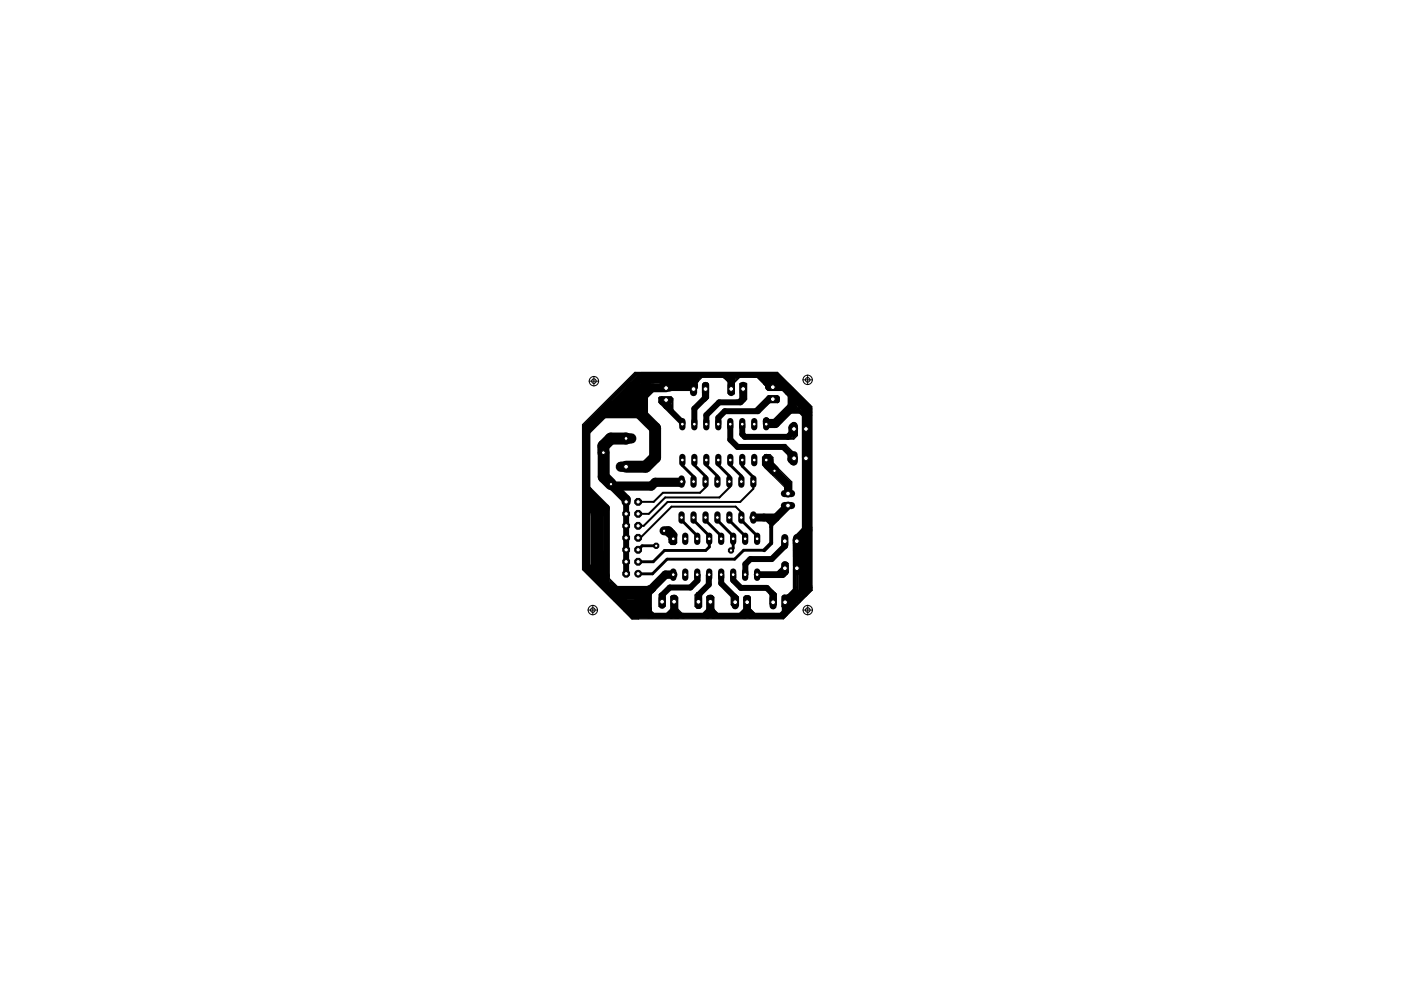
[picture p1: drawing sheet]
<svg xmlns="http://www.w3.org/2000/svg" width="297mm" height="210mm" viewBox="0 0 297 210" stroke-linecap="round" stroke-linejoin="round" font-family="sans-serif">
<g fill="#000" stroke="#000" stroke-width="1.3">
<path d="M147.6 79.5h5.8zM153.4 79.5h.9zM154.3 79.5l.7 .7zM154.3 79.5h5.7zM160 79.5h4.6zM164.6 79.5l2.2 2.2zM141.3 84.9v1.3zM144.7 89.6v.3zM141.3 86.2l3.4 3.4zM141.2 82.3h5.6zM146.8 82.3l.2 .2zM147.6 79.5l-.5 .5z"/>
<path d="M147.2 86.7v3.2zM147.2 86.7l2.4-2.4zM149.6 82.5v1.8zM149.8 88v1.9zM149.8 88l2.7-2.7zM152.3 88.6v1.3zM153.7 87.2l-1.4 1.4zM152.5 85.3h4.5zM153.7 87.2h7zM154.8 89.9v3.3zM154.8 93.2l1.6 1.6zM155 80.2v2.3z"/>
<path d="M156.4 94.8h9.7zM157 85.3l.1-.1zM157.6 84.7l-.5 .5zM157.4 89.9v2.2zM157.6 82.7v2zM157.6 82.5v.2zM157.4 92.1l.5 .5zM157.9 92.6h9.1zM160.7 87.2l2.5-2.5zM163.2 84.7h.6zM166.1 94.8l1.7 1.7zM165.6 82.2h.7z"/>
<path d="M166.3 82.2l.5-.5zM167 92.6l.1-.1zM168 91.6l-.9 .9zM129.7 102.5l-.2 .2zM132.8 116.6v2.5zM132.8 114v2.6zM132.8 111.5v2.5zM132.8 108.9v2.6zM132.8 106.4v2.5zM142.8 114l-.1 .2zM159.1 118.5l-1.1 1.1zM159.1 118.5h4.5z"/>
<path d="M163.6 118.5l2.8-2.7zM128.7 124.2l.6 .7zM129.3 124.9h8.8zM131.3 125.9l.7 .7zM132 126.6h3.3zM132.7 129.2l1.3 1.3zM132.7 129.2l.4-.4zM132.8 119.1v2.5zM134.1 130.6h8.2zM134.7 127.8v1.8zM134.7 129.6l.9-.8zM135.6 128.8h.2z"/>
<path d="M135.7 126.7v.6zM134.7 127.8l1-1.1zM135.7 128.9v.7zM135.7 129.6l.8-.7zM135.8 128.8l-.1 .1zM135.7 127.3l.7 .8zM136.6 128.9l.2 .2zM136.8 129.1v.5zM136.8 129.6l.5-.4zM137.1 125.1v4.1zM137.1 129.2h.5zM137.3 129.2h.3z"/>
<path d="M137.3 130.3l.1 .2zM131.3 125.9h6.2zM137.6 124.8v4.4zM137.6 124.8h.7zM137.6 129.2v.6zM137.6 129.8l.7 .7zM138.1 124.9h.4zM138.3 124.8v.3zM137.1 125.1h1.2zM137.4 130.5h.9zM138.5 124.9l-1 1zM140.4 126.2l1.6-1.6z"/>
<path d="M140.4 126.2v1.4zM142 124.6h4.4zM142.3 130.6l.6-.7zM142.9 127.6v2.3zM142.9 129.8l.8 .8zM143.7 130.6h1.1zM144.8 130.6h5.2zM146.4 124.6l1.5-1.5zM147.9 121.9v1.2zM148.1 126.2v1.4zM148.2 126.1l-.1 .1zM150.3 124l-2.1 2.1z"/>
<path d="M150.6 129.9l-.6 .7zM150.3 121.9v2.1zM150.3 121.9l.1-.1zM150.6 127.6v2.3zM150.6 129.9l.7 .7zM151.3 130.6h6.6zM152.9 121.8v1.9zM155.4 121.8v1.2zM155.4 123l1.7 1.7zM152.9 123.7l3 3zM155.9 126.7v1zM157.1 124.7h5.5z"/>
<path d="M158.5 129.9l-.6 .7zM158 119.6v2.2zM158.5 129.9l.6 .7zM159.1 130.6h6.9zM162.6 124.7l1 .9zM163.6 125.6l.3 .4zM163.9 126v1.7zM166 130.6l.5-.5zM166.5 127.7v2.4zM166.5 127.7v2.2zM166.5 128.9v1zM166.5 128.9l3.6-3.6z"/>
<path d="M168 126.2l.5-.5zM168.3 125.7v.6zM168 126.2h.4zM168.5 125.5v.2zM168.5 125.5l-.2 .2zM168.4 126.2l.3-.3z"/>
</g>
<g fill="#000" stroke="#000" stroke-width="1.7">
<path d="M129.7 86.5l.8-.8zM130.5 85.7h3.8zM133.4 83.3l-1.5 1.5zM133.4 83.1v.2zM133.4 83.1l.2 .2zM133.6 83.3h1.5zM134.3 85.7l1.1 1.1zM131.9 84.8h2.5zM129.7 86.5h5.1zM135.2 83.4v.7zM135.2 84.1l1.9-2zM135.4 86.8h1z"/>
<path d="M136 85.3l-1.2 1.2zM134.4 84.8l2 2zM136.5 84v4.2zM137.1 82.1h1.3zM136.5 84l1.9-1.9zM164.2 99.8l2.9 2.9zM167.8 96.5v.9zM167.8 97.4l.4 .4zM168.2 97.3v.5zM168.2 97.3l.2-.1zM170.9 88.3v2.7zM170.9 91v6.2z"/>
<path d="M171.1 88l-.2 .2zM142.3 113.1h.1zM142.4 113.1l.4 .4zM144.4 102.3l.1-.2zM159.7 109.7h2.3zM162 109.7h2.5zM164.5 109.7l2.6-2.5zM167.1 102.7v1.9zM168.9 115.1l.1 .1zM171.1 113.6l-1 1zM170.8 113.3v10.9zM170.8 113.3l.5-.5z"/>
<path d="M168.9 115.1l.1 5.4zM170.1 114.6v10.7zM170.1 125.3l1.1-1.1zM171.2 124v.2zM171.2 124l.1-.1zM171.3 112.8v11.1z"/>
</g>
<g fill="#000" stroke="#000" stroke-width="1.9">
<path d="M162.8 89.8h1.6zM167.4 82.9l.6 .6zM168 86.2l-3.6 3.6zM168 83.5v2.7zM129.5 102.7l.5 .4zM130 103.1h8.1zM132.8 105.9v.5zM129.5 102.7l3.3 3.2zM138.1 103.1l.8-.8zM138.9 102.3h5.5zM140.8 112.5h.9zM141.7 112.5l.3 .3z"/>
<path d="M142 112.8l.3 .3zM131.2 126.9l.7 .7z"/>
</g>
<g fill="#000" stroke="#000" stroke-width="1">
<path d="M136 79.4h11.5zM147.5 79.5l-.4 .5zM147.5 79.4v.1zM160 79.5h.5zM160.5 79.5l1.8 1.8zM162.8 79.7h.2zM163 79.7h.8zM163.8 79.7l.6 .5zM164.6 79.5l1.2 1.2zM128 87.4v.4zM128 87.4l5.9-6zM133.9 81.4l2.1-2z"/>
<path d="M133.9 81.4h1.1zM135 81.4l1.4-1.3zM136.2 81.3h1.1zM136.4 80.1h10.5zM137.7 80.9l-.4 .4zM137.4 80.2l-1.2 1.1zM137.7 80.9h2.4zM140.1 80.9l.6 .5zM140.7 81.1v.3zM141 80.8l-.3 .3zM141 80.8v.3zM141 81.1l.3 .3z"/>
<path d="M141.7 80.9l-.4 .4zM141.7 80.9v.3zM141.7 81.2l.4 .4zM142.1 81.2v.4zM142.1 81.2l.2-.3zM142.3 80.9v.4zM142.3 81.3l.3 .2zM142.6 81.3v.2zM142.6 81.3l.3-.3zM142.9 81h2.6zM143.2 81.6h2.3zM145.5 81l.6 .6z"/>
<path d="M145.5 81.6l.8-.7zM143.2 81.6h2.9zM146.3 80.9h.7zM146.9 81.5h.4zM146.9 80.1l.1 .1zM147 80.9l.7-.7zM137.4 80.2h9.6zM147.3 81.5l.2 .2zM147.5 81.7v.4zM147 82.5l.5-.4zM147.7 80.2v.5zM146.9 81.5l.8-.8z"/>
<path d="M162.3 81.3l.5 .4zM162.3 80.2v1.1zM162.3 80.2l.4 .4zM162.7 80.6h.3zM162.8 81.9v.3zM162.8 81.9l.1-.1zM163.5 80.9l-.7 .8zM162.8 82.2l.1 .1zM163 79.7v.9zM162.9 82.3h.1zM163.4 82.1h.5zM163.4 82v.1z"/>
<path d="M163.5 80.3v.6zM163.5 80.3l.9 .9zM163.8 81.5l-.4 .5zM163.8 81.5h.3zM164.4 81.2l.5 .5zM164.4 80.2v1zM164.4 81.2v.6zM164.1 81.5l.3 .3zM164.9 81v.7zM165.8 80.7v.9zM165.8 81.6l.2 .2zM163.1 82.4h2.8z"/>
<path d="M166 81.8v.5zM166 82.3l-.1 .1zM141.6 113.2l.5 .6zM141.6 113.2l.4-.4zM142.1 113.8l.2 .2zM142.3 114h.5zM135.2 128h1.2zM136.4 126.7v1.4z"/>
</g>
<g fill="#000" stroke="#000" stroke-width="1.8">
<path d="M124.3 91.5l3.7-3.7zM128 87.8h7.9zM133.5 82.3h7.7zM162.5 97.5h.4zM168 90.7v.9zM168 90.7l.3-.3zM168.3 90.4v.4zM168.3 90.8v.2zM124.3 103.8l.1 .1zM124.3 91.5v12.3zM124.3 107.9h1.2zM124.3 103.8v4z"/>
<path d="M124.9 105.4v1.6zM124.9 107v.2zM124.9 107.2l-.6 .6zM125.5 107.9l.2 .2zM125.7 107.8v.3zM124.9 107l.8 .8zM126.1 109l1-1zM127.1 109.1v8.1zM127.6 108.6l-.5 .5zM127.1 117.2l.5 .5zM124.3 107.9v12.4zM126.1 109v11.2z"/>
<path d="M126.1 120.2l1.5 1.5zM127.6 117.7v4zM124.3 120.3l5.2 5.2zM129.5 125.5h.2zM131 126.7l1.3 1.3zM132.3 128h2.9zM141.1 121.8l-3 3.1zM141.1 121.8h1.6z"/>
</g>
<g fill="#000" stroke="#000" stroke-width="2.2">
<path d="M162.9 97.5v1zM162.9 98.5l1.3 1.3zM166.6 82.2l.8 .7zM167.4 82.9l3.7 3.7zM171.1 86.6v.8zM171.1 87.4v.6zM169.2 114.4v.3zM169.2 115.2v4.9zM170.7 112.8l.4-.3zM170.7 112.8l-1.5 1.6zM171.1 88v24.5zM125 120.8l4.7 4.7z"/>
<path d="M129.7 125.5l1.3 1.2zM131 126.7l.2 .2zM131.2 126.9l1.9 1.9zM133.1 128.8l.4 .4z"/>
</g>
<g fill="#000" stroke="#000" stroke-width=".42">
<path d="M134.8 79.1h2.4zM134.9 79.4h2zM137.2 79.1l-.3 .3zM123.6 90.7v.7zM123.6 90.3v.4zM134.8 79.1l-11.2 11.2zM139.8 84.4v.9zM139.8 84.4l.1-.2zM139.9 84.2h.5zM139.8 85.3l.2 .2zM140.1 84.5v1.1zM140.1 84.5l.2-.3z"/>
<path d="M140.3 84.2h2zM140.4 84.6v.9zM140.4 84.6l.1-.1zM140.6 84.5l.1 .1zM140.4 85.5l.2 .2zM140 85.5h.7zM140.7 84.6v.9zM140.1 85.6l.8 .8zM141 86.4l.3-.2zM140.6 85.7h1.2zM141.9 84.5l.2 .1zM142.1 84.6v1.4z"/>
<path d="M141.8 85.7l.3 .3zM141.9 84.5h.2zM142.2 84.6v1.3zM142.1 84.5l.1 .1zM142.3 84.2l.3 .3zM142.3 86v.6zM142.6 84.5v2.4zM142.3 86.6l.3 .3zM149 81.5v3zM149.2 81.3l-.2 .2zM149.3 81.6h.4zM149.3 81.6v.2z"/>
<path d="M149.5 82.1h.4zM149.5 82.1v.3zM149.6 84.9l.5-.6zM149.5 82.4l.1 .1zM149.7 81.6l.3-.3zM149.9 84.6l-.3 .3zM149.9 82.1v2.5zM149.3 81.8h.6zM149.2 81.3h.8zM150.1 81.6l-.2 .2zM150.1 81.5v2.8zM156.1 85h.4z"/>
<path d="M157 84.5l-.5 .5zM156.1 85l.4 .3zM157 81.4v3.1zM157 81.3h1.1zM156.5 85.3h.7zM157.3 85.2l-.1 .1zM157.3 81.6v3.6zM157.3 81.6h.4zM157.3 81.4h.2zM157.5 81.4l.2 .2zM157.7 81.6l.1 .1zM157.7 81.4v.2z"/>
<path d="M157.8 81.4v.2zM157.3 81.4h.5zM157.8 81.6l.1 .1zM157.5 85.3l.7-.7zM158.2 81.4v3.2zM135.3 106.4h3.3zM135.3 108.9h2.3zM135.3 111.5h1.2zM135.3 114h.5zM135.8 114l6.6-6.6zM141.5 106.4l-5 5.1zM137.6 108.9l3.4-3.4z"/>
<path d="M138.6 106.4l1.9-1.9zM140.5 104.5h7.9zM141 105.5h11.5zM141.5 106.4h15.4zM141.9 114.4v.6zM141.9 114v.4zM141.9 115l.4 .4zM141.9 114.4h.7zM142.1 113.8l-.1 .2zM142.3 115.4h.8zM142.2 114.8l.2 .2zM142.4 107.4h13.6z"/>
<path d="M142.4 115h.1zM142.6 114.4l.5 .5zM142.5 115l.1 .1zM142.6 115.1h.2zM142.8 115.1l.2-.2zM143.1 115.4l.3-.3zM143.4 113.3v1.8zM143 112.9l.4 .4zM148.4 104.5l1.2-1.2zM149.6 102.1v1.2zM152.5 105.5l2.2-2.2zM154.7 102.1v1.2z"/>
<path d="M156 107.4l1.2 1.3zM156.9 106.4l2.8-2.8zM157.2 108.7v1zM159.7 102.1v1.5zM137.3 130.3h4.3zM141.6 130.3l.7 .7zM142.3 131h1.4zM143 130.8h6.8zM143 130.8l.1 .1zM143.7 131l.1-.1zM143.1 130.9h.7zM149.8 130.8l.3 .2z"/>
<path d="M150.1 131h1.1zM151.3 130.9h6.6zM157.9 131h1.2zM159.1 130.9h7.1zM165.3 130.2h.4zM165.7 130.2l.4-.4zM165.9 126.5v2.1zM165.9 126.5l.2-.1zM166 128.6v1zM166 129.6l-.7 .6zM166.1 126.4v1.9zM166.1 128.3l.3-.3z"/>
<path d="M166.1 126.4h1.3zM166.1 128.8v1zM165.9 128.6l.2 .2zM166.2 130.9l3.3-3.3zM166.2 126.3l-.1 .1zM166.4 126.6v1.4zM166.4 126.6l.3 .3zM166.7 126.9v.2zM166.7 127.1l.2 .2zM166.8 126.6v.3zM166.8 126.6l.1 .1zM166.8 126.9v.1z"/>
<path d="M166.9 127.3h.1zM166.9 126.7h.2zM167 126.2l1.7-1.7zM166.8 127l.2 .3zM167.2 129.2v.4zM167.2 129.2l1.3-1.3zM167.2 126.7v.3zM167.2 127.1h.1zM167.3 127.1l.3-.2zM167.4 126.6v2zM166 128.6h1.4zM167.5 126.3l-.1 .1z"/>
<path d="M167 126.2h.5zM166.2 126.3h1.3zM167.4 126.6l.2 .1zM168.5 128.3l-1.3 1.3zM168.5 127.8l.3-.2zM168.4 120.5l.3 .3zM168.7 124.5v1.4zM168.7 125.9l.4-.4zM168.7 120.8v3.7zM167.5 126.3l1.3 1.3zM169.7 126.6l-.8 1.1zM169 120.5v.7z"/>
<path d="M169.1 121.4v3.9zM169 121.2l.1 .2zM169.1 125.3v.2zM172 124.9l-2.5 2.7zM169.5 127v.2zM169.5 127l-.6 .7zM169.7 126.6l-1.2 1.7zM170 126.5l-.5 .7zM172 124.5v.4zM170 126.5l2-2z"/>
</g>
<g fill="#000" stroke="#000" stroke-width=".25">
<path d="M123.5 90l11.1-11zM148.7 80l-.5 .4zM148.7 80h.2zM153.4 79.5v.5zM156.9 79.9l-1.3 1.4zM156.9 79.8v.1zM134.6 79h30.2zM123.5 90v30.8zM123.7 91.5h.6zM147.6 81l-.1 .1zM147.7 80.7l.2 .2zM147.8 81v.9z"/>
<path d="M147.6 81h.2zM147.8 81l.1-.1zM148.9 80l-1 .9zM148.2 80.2v.2zM153.4 80l.1 .1zM153.5 80.1h2.1zM153.5 80.1l.8 .9zM153.6 80.2l.2 .2zM153.8 80.4h.3zM153.9 80.1l.4 .5zM154.1 80.4l.4 .3zM153.6 80.2l.7 .7z"/>
<path d="M154.3 80.6v.3zM154.3 81v2.4zM154.3 83.4l.2 .1zM154.5 80.7v.6zM154.5 83.5h1.1zM155.6 80.8l.6-.7zM155.6 80.8v.7zM155.6 81.3v.2zM155.6 80.1l.1 .2zM155.6 83.5l.1-.1zM155.7 80.9v2.5zM155.7 80.3v.5z"/>
<path d="M155.8 80.9l1.1-1.1zM153.9 80.1h2.3zM156.2 80.1l.2-.2zM161.7 97.8l.1-.1zM161.7 97v.8zM161.7 97.8v.8zM161.8 97.4v.3zM161.8 98.5l.4 .4zM161.8 96.9v1.6zM161.8 96.9l-.1 .1zM161.7 98.6l.5 .5zM162.2 98.9v.2z"/>
<path d="M162.2 96.5l-.4 .4zM162.2 96.5h.6zM162.2 96.6l.2-.2zM162.3 96.4l-.1 .1zM162.4 96.4h.5zM162.8 96.5l.1-.1zM162.3 96.4h1zM163.3 96.4l.6 .6zM163.9 97v1.2zM166.1 94.8l.1-.1zM166.1 94.3h.4zM166.2 94.3h.3z"/>
<path d="M166.2 94.3v.4zM166.6 94.3l2 1.9zM167.1 93.1h1.2zM167.1 92.6v.5zM167.7 93l.4-.4zM168.1 92.6h.2zM167.7 92.9h.5zM168.3 93.1l.8-.7zM168.4 92.5l-.1 .1zM168.4 92.5l.4-.4zM168.8 86.2v.5zM168.8 86.2l.2-.2z"/>
<path d="M168.1 92.8l.7-.7zM168.8 86.7l.1 .1zM169 91.2v.9zM169 92.1l-.8 .8zM169 86v.6zM169 86.6h.5zM169.1 91.4v1zM169 91.2l.1 .2zM169.1 86.3v.2zM168.3 86.9h1.2zM169.1 86.3l.4 .3zM168.9 86.8h.7z"/>
<path d="M169.5 86.9l.7 .7zM170.2 87.4v.2zM169.6 86.8l.6 .6zM170.2 87.6h.1zM164.8 79l7.3 7.2zM163.8 100.7h.7zM164.5 100.7l3.4 3.4zM165.8 119.6l.3-.3zM166 119.7v.7zM166.1 119.3h.7zM166.1 119.5l-.1 .2zM166.2 119.8v.3z"/>
<path d="M166.1 119.5l.1-.1zM166.2 119.8l.1-.1zM166.4 119.9v.2zM166.5 119.7v.1zM166.4 120h.1zM166.2 119.4h.4zM166.8 119.5l-.1 .1zM166.8 119.5h.1zM166.8 119.3l.2 .1zM166.6 119.8l.3 .2zM166.9 119.5v.3zM166.9 119.8l-.3 .4z"/>
<path d="M167.1 104.6l.2-.2zM166.6 119.4l.5 .5zM167.1 119.5v1.8zM167.3 104.4h.2zM167.5 104.4h.2zM163.8 100.7l3.7 3.7zM167.7 104.4l.2-.2zM163.9 98.2l4 4zM167.9 102.2v1.9zM167.9 104.2v.5zM167.9 104.7l-.3 .3zM170.7 112.8h.4z"/>
<path d="M123.5 120.8l10.5 10.4zM128.6 122.1l2.4 2.4zM128.7 123.8v.4zM129.4 123.1v1zM129.4 123.1l1 1zM129.5 123.5v.2zM129.5 123.5h.1zM129.6 123.5l.5 .6zM129.7 123.5l.5 .6zM129.5 123.7l.5 .5zM130.4 124.1v.1zM130 124.2h.4z"/>
<path d="M130.4 124.2h.1zM131 124.5v1.2zM129.4 124.1l1.6 1.6zM133.8 130.7v.3zM133.8 131l.2 .2zM134 131.2h1.4zM134 131.2h32.1zM133.9 130.6l.1-.1zM139.9 125.9l-.2 .2zM139.7 126.1v2.5zM139.7 128.6h1.2zM140 125.9h.1z"/>
<path d="M140.1 125.9l.3 .3zM140.9 128.6l.2-.1zM141.1 126.2v2.3zM141 130.1h.2zM141.2 130.1l1.1-1.1zM141.2 130.1h.3zM141.5 130.1l.1 .2zM143.6 129l1.2 1.3zM144.8 130.3v.2zM147.4 126.2l.4-.5zM147.4 126.2v2.3zM147.4 128.5l.4 .5z"/>
<path d="M147.8 129h.6zM147.8 125.7l.4 .4zM148.4 129l.4-.4zM148.8 126.2v2.4zM155 126.2v2zM155.2 127l.1 .1zM155.2 127v1.3zM155 128.2l.3 .2zM155.3 127.1v1.3zM155.2 128.3l.2 .2zM155.4 128.3v.2zM155.4 128.2v.3z"/>
<path d="M155.4 128.5l.2 .1zM155.6 128.4h.1zM155.6 128.4h.7zM155.7 128.4h.8zM156 126.7h-.1zM155.6 128.6h.7zM156.3 128.4l.1-.2zM156.4 128.2h.1zM156.3 128.6l.2-.2zM156.5 126.6v1.6zM155.9 126l.6 .6zM156 126.7h.5z"/>
<path d="M156.6 126.7v1.6zM156.6 128.3l-.2 .2zM163.3 126v2zM163.3 128l.2 .3zM163.5 128.3h.9zM163.6 125.7h.7zM163.6 125.7l-.3 .3zM164.3 125.7l.2 .2zM164.4 128.3l.2-.1zM164.4 127.9l.1-.2zM164.5 125.9v1.8zM164.6 126v2.2z"/>
<path d="M164.2 125.6l.4 .4zM164.4 121.4h.3zM165.8 120.2l-1.1 1.2zM165.8 119.6v.6zM165.9 120.5h.4zM166 120.4v.2zM165.9 120.6h.2zM166.1 131.2l6-6zM166.2 120.1v.2zM166.2 120.3l.1 .1zM166.1 120.1l.1 .1zM166.3 120.4h.4z"/>
<path d="M166.3 120.5l.1 .1zM166.3 120.1h.3zM166.4 120.6h.5zM166.6 120.1l.1-.1zM166.2 120.2h.4zM166.7 119.6v.4zM166.6 120.1l.1 .2zM166.9 120.1v.2zM166.9 120.4v.2zM167.1 119.9v1.4zM166.5 121.3h.6zM172.1 124.2v1z"/>
<path d="M172.1 86.2v39zM172.1 125.2l-1.3 1.3z"/>
</g>
<path d="M127.9 94.6v1.4zM127.9 94.6l1.6-1.6zM129.5 93h3.2zM135.9 87.8l3 3zM132.7 99h4.2zM138.9 90.8v6.2zM136.9 99l2-2zM128 96v5.1zM128 101.1l1.5 1.6z" fill="#000" stroke="#000" stroke-width="2.5"/>
<g fill="#000" stroke="#000" stroke-width=".61">
<path d="M134.9 79.4l-11 11zM123.9 90.4v.2zM123.9 90.6l5.3-5.3zM129.2 85.3h6.8zM144.7 97.5v1.2zM147.2 97.5v1.1zM149.8 97.5v1.1zM152.3 97.5v1.1zM154.8 97.5v1.1zM157.4 97.5v1.3zM163 84.1l-3.2 3.1zM162.3 85.9l.7-.7z"/>
<path d="M163.2 85.2h1.7zM163 85.2h.2zM164.5 84.8l.3-.3zM163 84.1h1.8zM164.8 84.1v.4zM164.9 85.2l.1-.2zM165 84.3v.7zM165 84.3l-.5 .5zM135.3 116.6l.8-.9zM135.3 119.1h3.2zM136.1 115.7h3zM138.5 119.1l2.4-2.4z"/>
<path d="M140.9 116.7h8.7zM141.4 118.6h14.4zM144.5 109.7v.6zM144.7 98.7l2.3 2.3zM147 101v1.1zM147 109.7v.6zM144.5 110.3l3.3 3.3zM147.8 113.6v.6zM147.2 98.6l2.4 2.4zM149.6 101v1.1zM149.6 109.7v.6zM149.6 116.7l.8-.7z"/>
<path d="M147 110.3l3.4 3.3zM150.4 113.6v.6zM150.4 114.3v1.7zM149.8 98.6l2.3 2.3zM152.1 100.9v1.2zM152.1 109.7v.6zM149.6 110.3l3.3 3.4zM152.9 113.7v.5zM152.3 98.6l2.3 2.3zM154.6 100.9v1.2zM154.6 109.7v.6zM155 116.7l.4-.5z"/>
<path d="M155.4 114.2v2zM152.1 110.3l3.4 3.4zM155.5 113.7v.5zM155.8 118.6l1.9-1.9zM157.2 110.3l3.3 3.3zM157.2 109.7v.6zM154.8 98.6l2.4 2.3zM157.2 100.9v1.2zM157.7 116.7h4.3zM154.6 110.3l3.4 3.4zM158 113.7v.5zM157.4 98.8l2.3 2.4z"/>
<path d="M159.7 101.2v.9zM160.5 113.6v.6zM163.5 111.2l.7-.7zM163.5 110.7v.5zM162 109.7l1.5 1.6zM163.5 110.7h.5zM164.3 110.4l-.3 .3zM164.2 110.2v.3zM135.3 121.7h3zM141.4 118.6l-3.1 3.1zM142.4 129.4l-.8 .8zM141.5 130.2l.1 .1z"/>
<path d="M142.4 126.6v2.8zM142.5 126.5h.8zM143.3 126.5l.2 .3zM143.5 126.8v2.6zM143.5 129.4l1 1zM148.8 130.4h.2zM150 126.7v2.8zM150.1 126.6l-.1 .1zM150.1 126.6l.2-.2zM150.4 128.9l-1.4 1.5zM150.4 128.9h.3zM150.7 129.9l.4-.4z"/>
<path d="M150.3 126.4h.6zM151.1 129.5l.8 .8zM151.2 129.1v.2zM151.2 129.3l.8 .8zM151.2 126.7v2.6zM150.9 126.4l.3 .3zM151.9 130.3h.2zM150.7 128.9l1.4 1.4zM156.7 130.3l1.6-1.5zM157.3 130.3l.6-.5zM157.9 127.2v2.6zM157.9 126.7l.2-.2z"/>
<path d="M157.9 126.7v.5zM158.1 126.5h.6zM157.9 127.2h.2zM158.3 128.8h.2zM158.4 126.9l-.3 .3zM158.5 127.9v.9zM158.5 128.8l1.5 1.6zM158.5 128.8l1.5 1.5zM158.4 126.9l.1 .1zM158.5 127.7v.2zM158.5 127v.7zM158.7 126.5l.2 .2z"/>
<path d="M158.9 129.8l.5 .4zM158.9 126.7v3.1zM159.4 130.2h.1zM157.3 130.3h2.1zM156.7 130.4h3.3z"/>
</g>
<g fill="#000" stroke="#000" stroke-width=".32">
<path d="M157.1 85.2l.1 .1zM163.2 84.7v.5zM170.4 87.6h.7zM171.1 87.4v.2zM163.5 111.3h.2zM163.5 111.7l1.5-1.4zM163.7 111.3l.9-.9zM172.1 111.8l-1 1zM171.1 112.8v.8zM172.1 111.8v12.9zM168.3 120.6v4.5zM168.3 125.1l.2 .2z"/>
<path d="M168.4 126.3l1.7-1.7zM168.5 120.8v4.5zM170.1 124.3v.3zM172.1 124.7l-2.2 2.2z"/>
</g>
<g fill="#000" stroke="#000" stroke-width="1.4">
<path d="M162.5 89.2v.7zM162.5 89.2v.3zM162.5 89.5l.3 .3zM169.8 85.7l1 1zM170.8 86.7h.2zM171.1 86.6l-.1 .1zM124.4 103.9h.4zM124.8 103.9l3.8 3.8zM125.1 105.9l2 2zM128.6 107.7v14.4zM166.4 114.8v1zM169 115.2h.2z"/>
<path d="M125 120.8h1.1zM126.1 120.2v.6zM128.6 122.1v1.7zM142.9 127.6v2.2zM150.6 127.6v2.3zM158.5 127.7v2.2zM160.5 121.8h5.4zM165.7 121.3l-.3 .3zM165.9 121.8l.6-.5zM165.7 121.3h.8zM169.3 120.1v.3zM168.9 114.7l.4 5.7z"/>
</g>
<path d="M167.2 87.3h2.5zM169.7 87.3l1 1.1zM163.5 115.2l-1.5 1.5zM163.5 111.7v3.5zM163.5 111.3v.4z" fill="#000" stroke="#000" stroke-width=".83"/>
<path d="M166.3 107.2h1.5z" fill="#000" stroke="#000" stroke-width="1.5"/>
<circle cx="167.1" cy="107.2" r=".51" fill="#fff" stroke="#000" stroke-width=".21"/>
<path d="M166.3 104.6h1.5z" fill="#000" stroke="#000" stroke-width="1.5"/>
<circle cx="167.1" cy="104.6" r=".51" fill="#fff" stroke="#000" stroke-width=".21"/>
<path d="M140.5 82.3h1.5z" fill="#000" stroke="#000" stroke-width="1.5"/>
<circle cx="141.2" cy="82.3" r=".51" fill="#fff" stroke="#000" stroke-width=".21"/>
<path d="M140.5 84.8h1.5z" fill="#000" stroke="#000" stroke-width="1.5"/>
<circle cx="141.2" cy="84.8" r=".51" fill="#fff" stroke="#000" stroke-width=".21"/>
<path d="M147 81.7v1.5z" fill="#000" stroke="#000" stroke-width="1.5"/>
<circle cx="147" cy="82.5" r=".51" fill="#fff" stroke="#000" stroke-width=".21"/>
<path d="M149.6 81.7v1.5z" fill="#000" stroke="#000" stroke-width="1.5"/>
<circle cx="149.6" cy="82.5" r=".51" fill="#fff" stroke="#000" stroke-width=".21"/>
<path d="M155 81.7v1.5z" fill="#000" stroke="#000" stroke-width="1.5"/>
<circle cx="155" cy="82.5" r=".51" fill="#fff" stroke="#000" stroke-width=".21"/>
<path d="M157.6 81.7v1.5z" fill="#000" stroke="#000" stroke-width="1.5"/>
<circle cx="157.6" cy="82.5" r=".51" fill="#fff" stroke="#000" stroke-width=".21"/>
<path d="M163.1 82.1h1.5z" fill="#000" stroke="#000" stroke-width="1.5"/>
<circle cx="163.9" cy="82.1" r=".51" fill="#fff" stroke="#000" stroke-width=".21"/>
<path d="M163.1 84.6h1.5z" fill="#000" stroke="#000" stroke-width="1.5"/>
<circle cx="163.9" cy="84.6" r=".51" fill="#fff" stroke="#000" stroke-width=".21"/>
<path d="M170.9 96.4v1.5z" fill="#000" stroke="#000" stroke-width="1.5"/>
<circle cx="170.9" cy="97.2" r=".51" fill="#fff" stroke="#000" stroke-width=".21"/>
<path d="M168.4 96.4v1.5z" fill="#000" stroke="#000" stroke-width="1.5"/>
<circle cx="168.4" cy="97.2" r=".51" fill="#fff" stroke="#000" stroke-width=".21"/>
<path d="M170.9 90.2v1.5z" fill="#000" stroke="#000" stroke-width="1.5"/>
<circle cx="170.9" cy="91" r=".51" fill="#fff" stroke="#000" stroke-width=".21"/>
<path d="M168.3 90.2v1.5z" fill="#000" stroke="#000" stroke-width="1.5"/>
<circle cx="168.3" cy="91" r=".51" fill="#fff" stroke="#000" stroke-width=".21"/>
<path d="M169 119.7v1.5z" fill="#000" stroke="#000" stroke-width="1.5"/>
<circle cx="169" cy="120.5" r=".51" fill="#fff" stroke="#000" stroke-width=".21"/>
<path d="M166.4 119.7v1.5z" fill="#000" stroke="#000" stroke-width="1.5"/>
<circle cx="166.4" cy="120.5" r=".51" fill="#fff" stroke="#000" stroke-width=".21"/>
<path d="M168.9 114v1.5z" fill="#000" stroke="#000" stroke-width="1.5"/>
<circle cx="168.9" cy="114.7" r=".51" fill="#fff" stroke="#000" stroke-width=".21"/>
<path d="M166.4 114v1.5z" fill="#000" stroke="#000" stroke-width="1.5"/>
<circle cx="166.4" cy="114.7" r=".51" fill="#fff" stroke="#000" stroke-width=".21"/>
<path d="M166.5 126.9v1.6z" fill="#000" stroke="#000" stroke-width="1.5"/>
<circle cx="166.5" cy="127.7" r=".51" fill="#fff" stroke="#000" stroke-width=".21"/>
<path d="M163.9 126.9v1.6z" fill="#000" stroke="#000" stroke-width="1.5"/>
<circle cx="163.9" cy="127.7" r=".51" fill="#fff" stroke="#000" stroke-width=".21"/>
<path d="M158.4 126.9v1.5z" fill="#000" stroke="#000" stroke-width="1.5"/>
<circle cx="158.4" cy="127.7" r=".51" fill="#fff" stroke="#000" stroke-width=".21"/>
<path d="M155.9 126.9v1.5z" fill="#000" stroke="#000" stroke-width="1.5"/>
<circle cx="155.9" cy="127.7" r=".51" fill="#fff" stroke="#000" stroke-width=".21"/>
<path d="M150.6 126.8v1.6z" fill="#000" stroke="#000" stroke-width="1.5"/>
<circle cx="150.6" cy="127.6" r=".51" fill="#fff" stroke="#000" stroke-width=".21"/>
<path d="M148.1 126.8v1.6z" fill="#000" stroke="#000" stroke-width="1.5"/>
<circle cx="148.1" cy="127.6" r=".51" fill="#fff" stroke="#000" stroke-width=".21"/>
<path d="M142.9 126.8v1.5z" fill="#000" stroke="#000" stroke-width="1.5"/>
<circle cx="142.9" cy="127.6" r=".51" fill="#fff" stroke="#000" stroke-width=".21"/>
<path d="M140.4 126.8v1.5z" fill="#000" stroke="#000" stroke-width="1.5"/>
<circle cx="140.4" cy="127.6" r=".51" fill="#fff" stroke="#000" stroke-width=".21"/>
<circle cx="135.3" cy="121.6" r=".72" fill="#000" stroke="#000" stroke-width=".21"/>
<circle cx="135.3" cy="121.6" r=".47" fill="#fff" stroke="#000" stroke-width=".21"/>
<circle cx="132.8" cy="121.6" r=".78" fill="#000" stroke="#000" stroke-width=".21"/>
<circle cx="132.8" cy="121.6" r=".47" fill="#fff" stroke="#000" stroke-width=".21"/>
<circle cx="135.3" cy="119.1" r=".78" fill="#000" stroke="#000" stroke-width=".21"/>
<circle cx="135.3" cy="119.1" r=".47" fill="#fff" stroke="#000" stroke-width=".21"/>
<circle cx="132.8" cy="119.1" r=".78" fill="#000" stroke="#000" stroke-width=".21"/>
<circle cx="132.8" cy="119.1" r=".47" fill="#fff" stroke="#000" stroke-width=".21"/>
<circle cx="135.3" cy="116.6" r=".78" fill="#000" stroke="#000" stroke-width=".21"/>
<circle cx="135.3" cy="116.6" r=".47" fill="#fff" stroke="#000" stroke-width=".21"/>
<circle cx="132.8" cy="116.6" r=".78" fill="#000" stroke="#000" stroke-width=".21"/>
<circle cx="132.8" cy="116.6" r=".47" fill="#fff" stroke="#000" stroke-width=".21"/>
<circle cx="135.3" cy="114" r=".78" fill="#000" stroke="#000" stroke-width=".21"/>
<circle cx="135.3" cy="114" r=".47" fill="#fff" stroke="#000" stroke-width=".21"/>
<circle cx="132.8" cy="114" r=".78" fill="#000" stroke="#000" stroke-width=".21"/>
<circle cx="132.8" cy="114" r=".47" fill="#fff" stroke="#000" stroke-width=".21"/>
<circle cx="135.3" cy="111.5" r=".78" fill="#000" stroke="#000" stroke-width=".21"/>
<circle cx="135.3" cy="111.5" r=".47" fill="#fff" stroke="#000" stroke-width=".21"/>
<circle cx="132.8" cy="111.5" r=".78" fill="#000" stroke="#000" stroke-width=".21"/>
<circle cx="132.8" cy="111.5" r=".47" fill="#fff" stroke="#000" stroke-width=".21"/>
<circle cx="135.3" cy="108.9" r=".78" fill="#000" stroke="#000" stroke-width=".21"/>
<circle cx="135.3" cy="108.9" r=".47" fill="#fff" stroke="#000" stroke-width=".21"/>
<circle cx="132.8" cy="108.9" r=".78" fill="#000" stroke="#000" stroke-width=".21"/>
<circle cx="132.8" cy="108.9" r=".47" fill="#fff" stroke="#000" stroke-width=".21"/>
<circle cx="135.3" cy="106.4" r=".78" fill="#000" stroke="#000" stroke-width=".21"/>
<circle cx="135.3" cy="106.4" r=".47" fill="#fff" stroke="#000" stroke-width=".21"/>
<circle cx="132.8" cy="106.4" r=".78" fill="#000" stroke="#000" stroke-width=".21"/>
<circle cx="132.8" cy="106.4" r=".47" fill="#fff" stroke="#000" stroke-width=".21"/>
<path d="M127.9 94.9v2.1z" fill="#000" stroke="#000" stroke-width="2.2"/>
<circle cx="127.9" cy="96" r=".4" fill="#fff" stroke="#000" stroke-width=".21"/>
<path d="M131.6 93h2.2z" fill="#000" stroke="#000" stroke-width="2.2"/>
<circle cx="132.7" cy="93" r=".4" fill="#fff" stroke="#000" stroke-width=".21"/>
<path d="M131.6 99h2.2z" fill="#000" stroke="#000" stroke-width="2.2"/>
<circle cx="132.7" cy="99" r=".51" fill="#fff" stroke="#000" stroke-width=".21"/>
<path d="M159.7 101.5v1.3z" fill="#000" stroke="#000" stroke-width="1.3"/>
<circle cx="159.7" cy="102.1" r=".4" fill="#fff" stroke="#000" stroke-width=".21"/>
<path d="M157.2 101.5v1.3z" fill="#000" stroke="#000" stroke-width="1.3"/>
<circle cx="157.2" cy="102.1" r=".4" fill="#fff" stroke="#000" stroke-width=".21"/>
<path d="M144.5 101.5v1.3z" fill="#000" stroke="#000" stroke-width="1.3"/>
<circle cx="144.5" cy="102.1" r=".4" fill="#fff" stroke="#000" stroke-width=".21"/>
<path d="M144.5 109.1v1.3z" fill="#000" stroke="#000" stroke-width="1.3"/>
<circle cx="144.5" cy="109.7" r=".4" fill="#fff" stroke="#000" stroke-width=".21"/>
<path d="M154.6 101.5v1.3z" fill="#000" stroke="#000" stroke-width="1.3"/>
<circle cx="154.6" cy="102.1" r=".4" fill="#fff" stroke="#000" stroke-width=".21"/>
<path d="M152.1 101.5v1.3z" fill="#000" stroke="#000" stroke-width="1.3"/>
<circle cx="152.1" cy="102.1" r=".4" fill="#fff" stroke="#000" stroke-width=".21"/>
<path d="M147 101.5v1.3z" fill="#000" stroke="#000" stroke-width="1.3"/>
<circle cx="147" cy="102.1" r=".4" fill="#fff" stroke="#000" stroke-width=".21"/>
<path d="M149.6 101.5v1.3z" fill="#000" stroke="#000" stroke-width="1.3"/>
<circle cx="149.6" cy="102.1" r=".4" fill="#fff" stroke="#000" stroke-width=".21"/>
<path d="M147 109.1v1.3z" fill="#000" stroke="#000" stroke-width="1.3"/>
<circle cx="147" cy="109.7" r=".4" fill="#fff" stroke="#000" stroke-width=".21"/>
<path d="M149.6 109.1v1.3z" fill="#000" stroke="#000" stroke-width="1.3"/>
<circle cx="149.6" cy="109.7" r=".4" fill="#fff" stroke="#000" stroke-width=".21"/>
<path d="M152.1 109.1v1.3z" fill="#000" stroke="#000" stroke-width="1.3"/>
<circle cx="152.1" cy="109.7" r=".4" fill="#fff" stroke="#000" stroke-width=".21"/>
<path d="M154.6 109.1v1.3z" fill="#000" stroke="#000" stroke-width="1.3"/>
<circle cx="154.6" cy="109.7" r=".4" fill="#fff" stroke="#000" stroke-width=".21"/>
<path d="M157.2 109.1v1.3z" fill="#000" stroke="#000" stroke-width="1.3"/>
<circle cx="157.2" cy="109.7" r=".4" fill="#fff" stroke="#000" stroke-width=".21"/>
<path d="M159.7 109.1v1.3z" fill="#000" stroke="#000" stroke-width="1.3"/>
<circle cx="159.7" cy="109.7" r=".4" fill="#fff" stroke="#000" stroke-width=".21"/>
<path d="M144.7 96.9v1.3z" fill="#000" stroke="#000" stroke-width="1.3"/>
<circle cx="144.7" cy="97.5" r=".4" fill="#fff" stroke="#000" stroke-width=".21"/>
<path d="M147.2 96.9v1.3z" fill="#000" stroke="#000" stroke-width="1.3"/>
<circle cx="147.2" cy="97.5" r=".4" fill="#fff" stroke="#000" stroke-width=".21"/>
<path d="M159.9 96.9v1.3z" fill="#000" stroke="#000" stroke-width="1.3"/>
<circle cx="159.9" cy="97.5" r=".4" fill="#fff" stroke="#000" stroke-width=".21"/>
<path d="M162.5 96.9v1.3z" fill="#000" stroke="#000" stroke-width="1.3"/>
<circle cx="162.5" cy="97.5" r=".4" fill="#fff" stroke="#000" stroke-width=".21"/>
<path d="M149.8 96.9v1.3z" fill="#000" stroke="#000" stroke-width="1.3"/>
<circle cx="149.8" cy="97.5" r=".4" fill="#fff" stroke="#000" stroke-width=".21"/>
<path d="M152.3 96.9v1.3z" fill="#000" stroke="#000" stroke-width="1.3"/>
<circle cx="152.3" cy="97.5" r=".4" fill="#fff" stroke="#000" stroke-width=".21"/>
<path d="M157.4 96.9v1.3z" fill="#000" stroke="#000" stroke-width="1.3"/>
<circle cx="157.4" cy="97.5" r=".4" fill="#fff" stroke="#000" stroke-width=".21"/>
<path d="M154.8 96.9v1.3z" fill="#000" stroke="#000" stroke-width="1.3"/>
<circle cx="154.8" cy="97.5" r=".4" fill="#fff" stroke="#000" stroke-width=".21"/>
<path d="M162.5 89.3v1.3z" fill="#000" stroke="#000" stroke-width="1.3"/>
<circle cx="162.5" cy="89.9" r=".4" fill="#fff" stroke="#000" stroke-width=".21"/>
<path d="M159.9 89.3v1.3z" fill="#000" stroke="#000" stroke-width="1.3"/>
<circle cx="159.9" cy="89.9" r=".4" fill="#fff" stroke="#000" stroke-width=".21"/>
<path d="M157.4 89.3v1.3z" fill="#000" stroke="#000" stroke-width="1.3"/>
<circle cx="157.4" cy="89.9" r=".4" fill="#fff" stroke="#000" stroke-width=".21"/>
<path d="M154.8 89.3v1.3z" fill="#000" stroke="#000" stroke-width="1.3"/>
<circle cx="154.8" cy="89.9" r=".4" fill="#fff" stroke="#000" stroke-width=".21"/>
<path d="M152.3 89.3v1.3z" fill="#000" stroke="#000" stroke-width="1.3"/>
<circle cx="152.3" cy="89.9" r=".4" fill="#fff" stroke="#000" stroke-width=".21"/>
<path d="M149.8 89.3v1.3z" fill="#000" stroke="#000" stroke-width="1.3"/>
<circle cx="149.8" cy="89.9" r=".4" fill="#fff" stroke="#000" stroke-width=".21"/>
<path d="M147.2 89.3v1.3z" fill="#000" stroke="#000" stroke-width="1.3"/>
<circle cx="147.2" cy="89.9" r=".4" fill="#fff" stroke="#000" stroke-width=".21"/>
<path d="M144.7 89.3v1.3z" fill="#000" stroke="#000" stroke-width="1.3"/>
<circle cx="144.7" cy="89.9" r=".4" fill="#fff" stroke="#000" stroke-width=".21"/>
<path d="M160.5 113.6v1.3z" fill="#000" stroke="#000" stroke-width="1.3"/>
<circle cx="160.5" cy="114.2" r=".4" fill="#fff" stroke="#000" stroke-width=".21"/>
<path d="M158 113.6v1.3z" fill="#000" stroke="#000" stroke-width="1.3"/>
<circle cx="158" cy="114.2" r=".4" fill="#fff" stroke="#000" stroke-width=".21"/>
<path d="M145.3 113.6v1.3z" fill="#000" stroke="#000" stroke-width="1.3"/>
<circle cx="145.3" cy="114.2" r=".4" fill="#fff" stroke="#000" stroke-width=".21"/>
<path d="M142.7 113.6v1.3z" fill="#000" stroke="#000" stroke-width="1.3"/>
<circle cx="142.7" cy="114.2" r=".4" fill="#fff" stroke="#000" stroke-width=".21"/>
<path d="M155.4 113.6v1.3z" fill="#000" stroke="#000" stroke-width="1.3"/>
<circle cx="155.4" cy="114.2" r=".4" fill="#fff" stroke="#000" stroke-width=".21"/>
<path d="M152.9 113.6v1.3z" fill="#000" stroke="#000" stroke-width="1.3"/>
<circle cx="152.9" cy="114.2" r=".4" fill="#fff" stroke="#000" stroke-width=".21"/>
<path d="M147.8 113.6v1.3z" fill="#000" stroke="#000" stroke-width="1.3"/>
<circle cx="147.8" cy="114.2" r=".4" fill="#fff" stroke="#000" stroke-width=".21"/>
<path d="M150.4 113.6v1.3z" fill="#000" stroke="#000" stroke-width="1.3"/>
<circle cx="150.4" cy="114.2" r=".4" fill="#fff" stroke="#000" stroke-width=".21"/>
<path d="M142.7 121.2v1.3z" fill="#000" stroke="#000" stroke-width="1.3"/>
<circle cx="142.7" cy="121.8" r=".4" fill="#fff" stroke="#000" stroke-width=".21"/>
<path d="M145.3 121.2v1.3z" fill="#000" stroke="#000" stroke-width="1.3"/>
<circle cx="145.3" cy="121.8" r=".4" fill="#fff" stroke="#000" stroke-width=".21"/>
<path d="M147.8 121.2v1.3z" fill="#000" stroke="#000" stroke-width="1.3"/>
<circle cx="147.8" cy="121.8" r=".4" fill="#fff" stroke="#000" stroke-width=".21"/>
<path d="M150.4 121.2v1.3z" fill="#000" stroke="#000" stroke-width="1.3"/>
<circle cx="150.4" cy="121.8" r=".4" fill="#fff" stroke="#000" stroke-width=".21"/>
<path d="M152.9 121.2v1.3z" fill="#000" stroke="#000" stroke-width="1.3"/>
<circle cx="152.9" cy="121.8" r=".4" fill="#fff" stroke="#000" stroke-width=".21"/>
<path d="M155.4 121.2v1.3z" fill="#000" stroke="#000" stroke-width="1.3"/>
<circle cx="155.4" cy="121.8" r=".4" fill="#fff" stroke="#000" stroke-width=".21"/>
<path d="M158 121.2v1.3z" fill="#000" stroke="#000" stroke-width="1.3"/>
<circle cx="158" cy="121.8" r=".4" fill="#fff" stroke="#000" stroke-width=".21"/>
<path d="M160.5 121.2v1.3z" fill="#000" stroke="#000" stroke-width="1.3"/>
<circle cx="160.5" cy="121.8" r=".4" fill="#fff" stroke="#000" stroke-width=".21"/>
<circle cx="140.8" cy="112.5" r=".6" fill="#000" stroke="#000" stroke-width=".21"/>
<circle cx="140.8" cy="112.5" r=".36" fill="#fff" stroke="#000" stroke-width=".21"/>
<circle cx="129.5" cy="102.7" r=".6" fill="#000" stroke="#000" stroke-width=".21"/>
<circle cx="129.5" cy="102.7" r=".36" fill="#fff" stroke="#000" stroke-width=".21"/>
<circle cx="164.2" cy="99.8" r=".6" fill="#000" stroke="#000" stroke-width=".21"/>
<circle cx="164.2" cy="99.8" r=".36" fill="#fff" stroke="#000" stroke-width=".21"/>
<circle cx="139.1" cy="115.7" r=".6" fill="#000" stroke="#000" stroke-width=".21"/>
<circle cx="139.1" cy="115.7" r=".36" fill="#fff" stroke="#000" stroke-width=".21"/>
<circle cx="155" cy="116.7" r=".6" fill="#000" stroke="#000" stroke-width=".21"/>
<circle cx="155" cy="116.7" r=".36" fill="#fff" stroke="#000" stroke-width=".21"/>
<path d="M124.9 80.8h2zM125.9 79.8v2zM170.2 80.5h2.1zM171.2 79.5v2.1zM124.7 129.3h2zM125.7 128.3v2.1zM170.2 129.3h2.1zM171.3 128.3v2.1z" fill="#000" stroke="#000" stroke-width=".21"/>
<g fill="none" stroke="#000" stroke-width=".21">
<circle cx="125.9" cy="80.8" r=".49"/>
<circle cx="125.9" cy="80.8" r=".99"/>
<circle cx="171.2" cy="80.5" r=".49"/>
<circle cx="171.2" cy="80.5" r=".99"/>
<circle cx="125.7" cy="129.3" r=".49"/>
<circle cx="125.7" cy="129.3" r=".99"/>
<circle cx="171.3" cy="129.3" r=".49"/>
<circle cx="171.3" cy="129.3" r=".99"/>
</g>
</svg>
